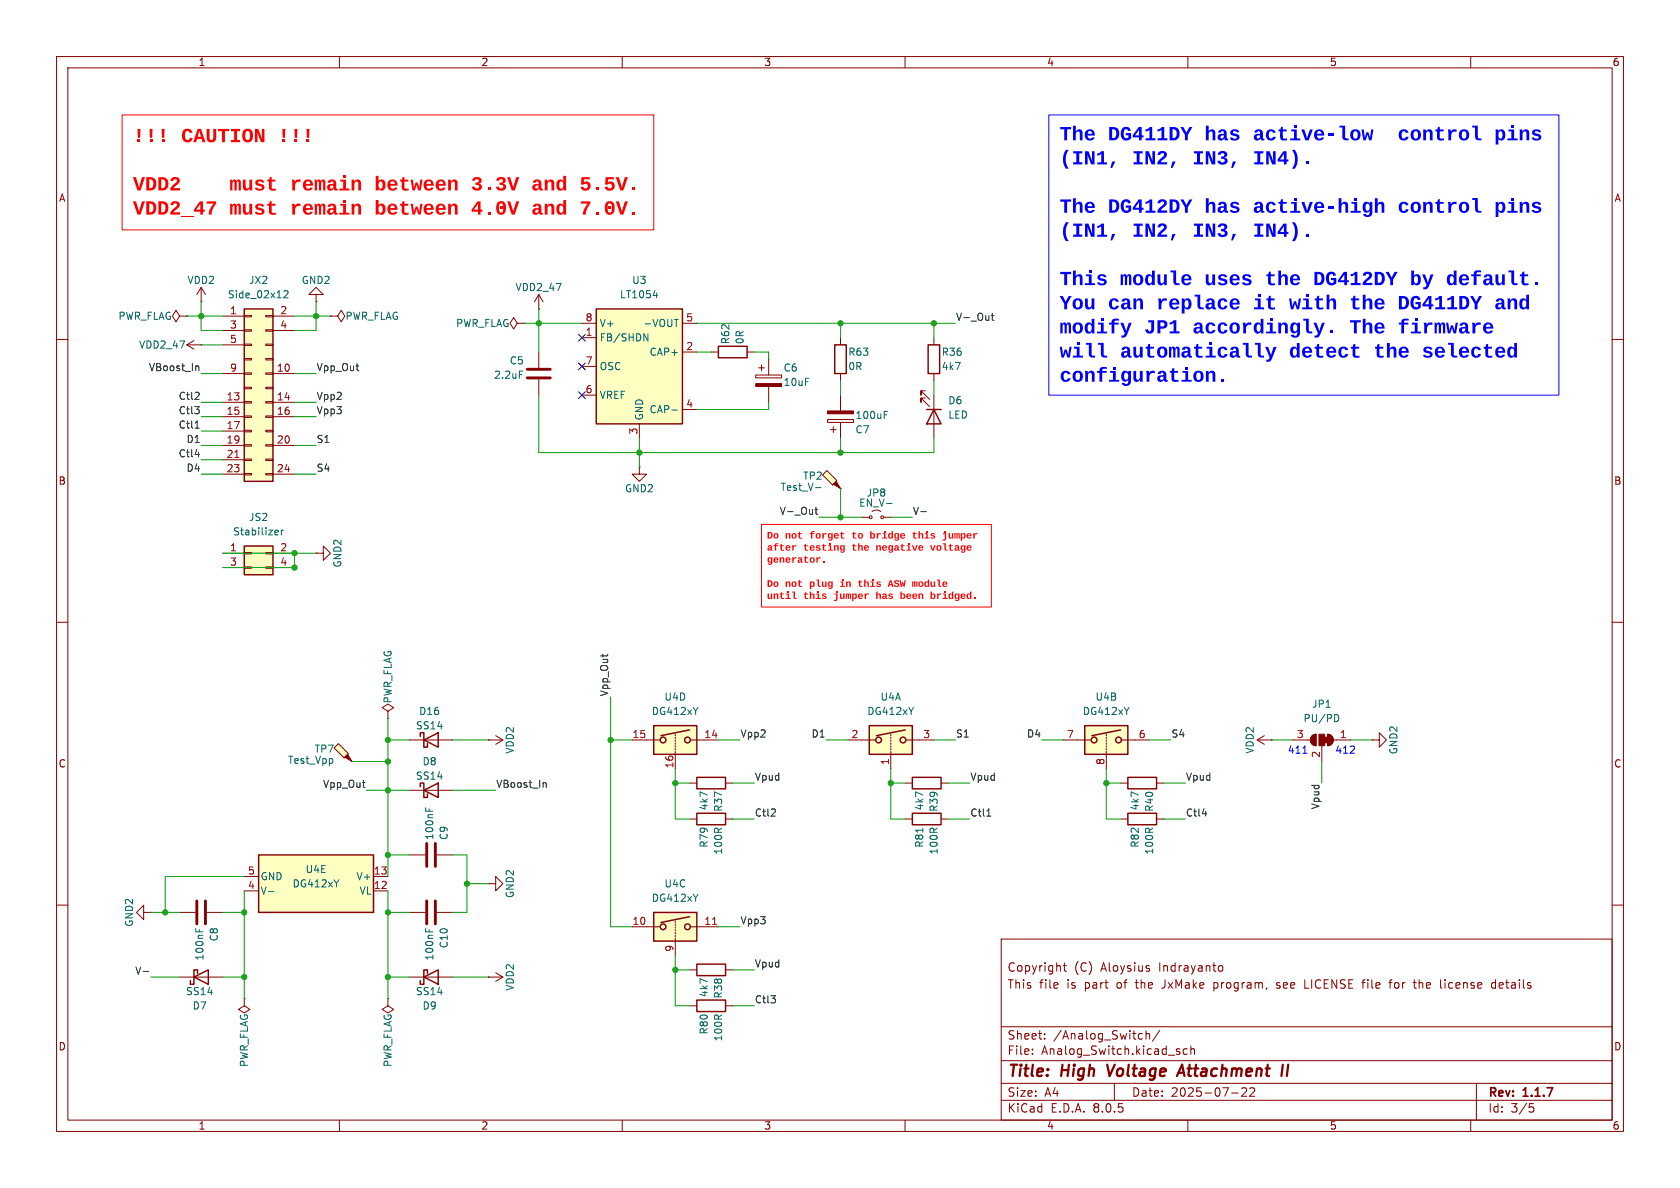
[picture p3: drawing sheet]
<svg xmlns="http://www.w3.org/2000/svg" width="297mm" height="210mm" viewBox="0 0 297 210" stroke-linecap="round" stroke-linejoin="round" font-family="sans-serif">
<defs><g id="words">
<g font-size="3.5" fill="#f00">
<text x="23.5" y="26.1">!!!</text>
<text x="32" y="26.1">CAUTION !!!</text>
<text x="23.5" y="34.6">VDD2</text>
<text x="40.6" y="34.6">must remain</text>
<text x="66.2" y="34.6">between</text>
<text x="83.2" y="34.6">3.3V</text>
<text x="93.9" y="34.6">and 5.5V.</text>
<text x="23.5" y="38.9">VDD2_47 must remain</text>
<text x="66.2" y="38.9">between</text>
<text x="83.2" y="38.9">4.0V</text>
<text x="93.9" y="38.9">and 7.0V.</text>
</g>
<g font-size="3.5" fill="#00f">
<text x="187.3" y="25.8">The DG411DY has active-low</text>
<text x="247.1" y="25.8">control</text>
<text x="264.2" y="25.8">pins</text>
<text x="187.3" y="30">(IN1,</text>
<text x="200.1" y="30">IN2,</text>
<text x="210.8" y="30">IN3,</text>
<text x="221.5" y="30">IN4).</text>
<text x="187.3" y="38.6">The DG412DY has active-high</text>
<text x="247.1" y="38.6">control</text>
<text x="264.2" y="38.6">pins</text>
<text x="187.3" y="42.8">(IN1,</text>
<text x="200.1" y="42.8">IN2,</text>
<text x="210.8" y="42.8">IN3,</text>
<text x="221.5" y="42.8">IN4).</text>
<text x="187.3" y="51.4">This</text>
<text x="198" y="51.4">module uses</text>
<text x="223.6" y="51.4">the</text>
<text x="232.1" y="51.4">DG412DY by default.</text>
<text x="187.3" y="55.6">You can replace</text>
<text x="187.3" y="59.9">modify</text>
<text x="202.3" y="59.9">JP1 accordingly.</text>
<text x="221.5" y="55.6">it</text>
<text x="227.9" y="55.6">with</text>
<text x="238.5" y="55.6">the</text>
<text x="238.5" y="59.9">The firmware</text>
<text x="247.1" y="55.6">DG411DY and</text>
<text x="187.3" y="64.2">will</text>
<text x="198" y="64.2">automatically</text>
<text x="227.9" y="64.2">detect</text>
<text x="242.8" y="64.2">the</text>
<text x="251.3" y="64.2">selected</text>
<text x="187.3" y="68.4">configuration.</text>
</g>
<g font-size="2.8" fill="#840000">
<text x="178" y="190.9">Title:</text>
<text x="187.7" y="190.9">High</text>
<text x="196.6" y="190.9">Voltage</text>
<text x="210" y="190.9">Attachment</text>
</g>
<g font-size="2.1" fill="#840000">
<text x="178" y="172">Copyright</text>
<text x="189.9" y="172">(C)</text>
<text x="194.7" y="172">Aloysius</text>
<text x="205" y="172">Indrayanto</text>
<text x="178" y="175">This</text>
<text x="183.7" y="175">file</text>
<text x="188.7" y="175">is</text>
<text x="191.9" y="175">part</text>
<text x="197.7" y="175">of</text>
<text x="201.2" y="175">the</text>
<text x="206" y="175">JxMake</text>
<text x="215.2" y="175">program,</text>
<text x="226.5" y="175">see</text>
<text x="231.6" y="175">LICENSE</text>
<text x="242.1" y="175">file</text>
<text x="247" y="175">for</text>
<text x="251.5" y="175">the</text>
<text x="256.3" y="175">license</text>
<text x="265.5" y="175">details</text>
<text x="178" y="184">Sheet:</text>
<text x="186.2" y="184">/Analog_Switch/</text>
<text x="178" y="186.7">File:</text>
<text x="184.1" y="186.7">Analog_Switch.kicad_sch</text>
<text x="178" y="196.9">KiCad</text>
<text x="178" y="194.1">Size:</text>
<text x="184.7" y="194.1">A4</text>
<text x="185.7" y="196.9">E.D.A.</text>
<text x="193.3" y="196.9">8.0.5</text>
<text x="200" y="194.1">Date:</text>
<text x="207" y="194.1">2025-07-22</text>
<text x="263" y="194.3">Rev:</text>
<text x="263" y="196.9">Id:</text>
<text x="267.1" y="196.9">3/5</text>
<text x="269.4" y="194.3">1.1.7</text>
</g>
<g font-size="1.8" fill="#840000">
<text x="35" y="11.9">1</text>
<text x="85" y="11.9">2</text>
<text x="135" y="11.9">3</text>
<text x="185" y="11.9">4</text>
<text x="235" y="11.9">5</text>
<text x="285" y="11.9">6</text>
<text x="10.3" y="35.9">A</text>
<text x="285.3" y="35.9">A</text>
<text x="10.3" y="85.9">B</text>
<text x="285.3" y="85.9">B</text>
<text x="10.3" y="135.9">C</text>
<text x="285.3" y="135.9">C</text>
<text x="10.3" y="185.9">D</text>
<text x="285.3" y="185.9">D</text>
<text x="35" y="199.9">1</text>
<text x="85" y="199.9">2</text>
<text x="135" y="199.9">3</text>
<text x="185" y="199.9">4</text>
<text x="235" y="199.9">5</text>
<text x="285" y="199.9">6</text>
</g>
<g font-size="1.8" fill="#006464">
<text x="33" y="50.4">VDD2</text>
<text x="40.2" y="52.9">Side_02x12</text>
<text x="43.9" y="50.4">JX2</text>
<text x="53.2" y="50.4">GND2</text>
<text x="91" y="51.7">VDD2_47</text>
<text x="109.5" y="52.9">LT1054</text>
<text x="111.7" y="50.4">U3</text>
<text x="20.8" y="56.7">PWR_FLAG</text>
<text x="61" y="56.7">PWR_FLAG</text>
<text x="80.5" y="58">PWR_FLAG</text>
<text x="105.9" y="58">V+</text>
<text x="113.6" y="58">-VOUT</text>
<text x="24.5" y="61.8">VDD2_47</text>
<text x="90" y="64.6">C5</text>
<text x="105.9" y="60.6">FB/SHDN</text>
<text x="105.9" y="65.6">OSC</text>
<text x="114.7" y="63.1">CAP+</text>
<text x="129.1" y="61" transform="rotate(-90 129.1 61)">R62</text>
<text x="131.7" y="61" transform="rotate(-90 131.7 61)">0R</text>
<text x="138.4" y="65.9">C6</text>
<text x="149.9" y="65.6">0R</text>
<text x="149.9" y="63.1">R63</text>
<text x="166.4" y="65.6">4k7</text>
<text x="166.4" y="63.1">R36</text>
<text x="87.2" y="67.2">2.2uF</text>
<text x="105.9" y="70.7">VREF</text>
<text x="138.4" y="68.4">10uF</text>
<text x="167.6" y="71.7">D6</text>
<text x="113.9" y="74.4" transform="rotate(-90 113.9 74.4)">GND</text>
<text x="114.7" y="73.3">CAP-</text>
<text x="151.1" y="76.8">C7</text>
<text x="151.1" y="74.3">100uF</text>
<text x="167.6" y="74.2">LED</text>
<text x="110.4" y="87.2">GND2</text>
<text x="137.9" y="87">Test_V-</text>
<text x="141.9" y="85">TP2</text>
<text x="151.8" y="89.8">EN_V-</text>
<text x="153.1" y="88">JP8</text>
<text x="41.1" y="94.8">Stabilizer</text>
<text x="43.9" y="92.3">JS2</text>
<text x="60.6" y="100.4" transform="rotate(-90 60.6 100.4)">GND2</text>
<text x="69.4" y="124.5" transform="rotate(-90 69.4 124.5)">PWR_FLAG</text>
<text x="117.4" y="124.1">U4D</text>
<text x="155.6" y="124.1">U4A</text>
<text x="193.6" y="124.1">U4B</text>
<text x="231.9" y="125.3">JP1</text>
<text x="73.4" y="129.1">SS14</text>
<text x="74" y="126.6">D16</text>
<text x="115.1" y="126.6">DG412xY</text>
<text x="153.2" y="126.6">DG412xY</text>
<text x="191.3" y="126.6">DG412xY</text>
<text x="230.3" y="127.9">PU/PD</text>
<text x="50.8" y="135.2">Test_Vpp</text>
<text x="55.5" y="133.3">TP7</text>
<text x="74.6" y="135.5">D8</text>
<text x="91" y="133.3" transform="rotate(-90 91 133.3)">VDD2</text>
<text x="221.8" y="133.3" transform="rotate(-90 221.8 133.3)">VDD2</text>
<text x="247.2" y="133.5" transform="rotate(-90 247.2 133.5)">GND2</text>
<text x="73.4" y="138">SS14</text>
<text x="125.3" y="143.4" transform="rotate(-90 125.3 143.4)">4k7</text>
<text x="127.9" y="143.6" transform="rotate(-90 127.9 143.6)">R37</text>
<text x="163.4" y="143.4" transform="rotate(-90 163.4 143.4)">4k7</text>
<text x="166" y="143.6" transform="rotate(-90 166 143.6)">R39</text>
<text x="201.5" y="143.4" transform="rotate(-90 201.5 143.4)">4k7</text>
<text x="204.1" y="143.6" transform="rotate(-90 204.1 143.6)">R40</text>
<text x="76.8" y="148.6" transform="rotate(-90 76.8 148.6)">100nF</text>
<text x="79.3" y="148.6" transform="rotate(-90 79.3 148.6)">C9</text>
<text x="125.3" y="150" transform="rotate(-90 125.3 150)">R79</text>
<text x="163.4" y="150" transform="rotate(-90 163.4 150)">R81</text>
<text x="201.5" y="150" transform="rotate(-90 201.5 150)">R82</text>
<text x="46" y="155.8">GND</text>
<text x="53.9" y="154.5">U4E</text>
<text x="62.9" y="155.8">V+</text>
<text x="127.9" y="151.2" transform="rotate(-90 127.9 151.2)">100R</text>
<text x="166" y="151.2" transform="rotate(-90 166 151.2)">100R</text>
<text x="204.1" y="151.2" transform="rotate(-90 204.1 151.2)">100R</text>
<text x="46" y="158.3">V-</text>
<text x="51.6" y="157.1">DG412xY</text>
<text x="63.5" y="158.3">VL</text>
<text x="91" y="158.9" transform="rotate(-90 91 158.9)">GND2</text>
<text x="115.1" y="159.6">DG412xY</text>
<text x="117.4" y="157.1">U4C</text>
<text x="23.7" y="163.9" transform="rotate(-90 23.7 163.9)">GND2</text>
<text x="38.7" y="166.5" transform="rotate(-90 38.7 166.5)">C8</text>
<text x="79.3" y="167.7" transform="rotate(-90 79.3 167.7)">C10</text>
<text x="36.2" y="169.9" transform="rotate(-90 36.2 169.9)">100nF</text>
<text x="76.8" y="169.9" transform="rotate(-90 76.8 169.9)">100nF</text>
<text x="32.8" y="176.1">SS14</text>
<text x="34" y="178.7">D7</text>
<text x="73.4" y="176.1">SS14</text>
<text x="74.6" y="178.7">D9</text>
<text x="91" y="175.2" transform="rotate(-90 91 175.2)">VDD2</text>
<text x="125.3" y="176.4" transform="rotate(-90 125.3 176.4)">4k7</text>
<text x="127.9" y="176.6" transform="rotate(-90 127.9 176.6)">R38</text>
<text x="125.3" y="183" transform="rotate(-90 125.3 183)">R80</text>
<text x="127.9" y="184.2" transform="rotate(-90 127.9 184.2)">100R</text>
<text x="44" y="188.7" transform="rotate(-90 44 188.7)">PWR_FLAG</text>
<text x="69.4" y="188.7" transform="rotate(-90 69.4 188.7)">PWR_FLAG</text>
</g>
<g font-size="1.8" fill="#a90000">
<text x="40.6" y="55.6">1</text>
<text x="40.6" y="58.2">3</text>
<text x="49.5" y="55.6">2</text>
<text x="49.5" y="58.2">4</text>
<text x="103.4" y="59.4">1</text>
<text x="103.4" y="56.9">8</text>
<text x="121.2" y="56.9">5</text>
<text x="40.6" y="60.7">5</text>
<text x="40.6" y="65.8">9</text>
<text x="48.9" y="65.8">10</text>
<text x="103.4" y="64.5">7</text>
<text x="121.2" y="62">2</text>
<text x="40" y="70.9">13</text>
<text x="48.9" y="70.9">14</text>
<text x="103.4" y="69.6">6</text>
<text x="40" y="73.4">15</text>
<text x="40" y="75.9">17</text>
<text x="48.9" y="73.4">16</text>
<text x="112.8" y="76.9" transform="rotate(-90 112.8 76.9)">3</text>
<text x="121.2" y="72.1">4</text>
<text x="40" y="78.5">19</text>
<text x="40" y="81">21</text>
<text x="40" y="83.6">23</text>
<text x="48.9" y="78.5">20</text>
<text x="48.9" y="83.6">24</text>
<text x="40.6" y="97.5">1</text>
<text x="40.6" y="100.1">3</text>
<text x="49.5" y="97.5">2</text>
<text x="49.5" y="100.1">4</text>
<text x="111.7" y="130.6">15</text>
<text x="124.4" y="130.6">14</text>
<text x="150.4" y="130.6">2</text>
<text x="163.1" y="130.6">3</text>
<text x="188.5" y="130.6">7</text>
<text x="201.2" y="130.6">6</text>
<text x="229.2" y="130.6">3</text>
<text x="236.8" y="130.6">1</text>
<text x="119.1" y="135.9" transform="rotate(-90 119.1 135.9)">16</text>
<text x="157.2" y="135.3" transform="rotate(-90 157.2 135.3)">1</text>
<text x="195.3" y="135.3" transform="rotate(-90 195.3 135.3)">8</text>
<text x="233.4" y="134.1" transform="rotate(-90 233.4 134.1)">2</text>
<text x="43.7" y="154.7">5</text>
<text x="66" y="154.7">13</text>
<text x="43.7" y="157.2">4</text>
<text x="66" y="157.2">12</text>
<text x="111.7" y="163.6">10</text>
<text x="124.4" y="163.6">11</text>
<text x="119.1" y="168.3" transform="rotate(-90 119.1 168.3)">9</text>
</g>
<g font-size="1.8" fill="#0f0f0f">
<text x="168.9" y="56.8">V-_Out</text>
<text x="26.2" y="65.7">VBoost_In</text>
<text x="55.9" y="65.7">Vpp_Out</text>
<text x="31.5" y="70.8">Ctl2</text>
<text x="55.9" y="70.8">Vpp2</text>
<text x="31.5" y="73.3">Ctl3</text>
<text x="31.5" y="75.9">Ctl1</text>
<text x="55.9" y="73.3">Vpp3</text>
<text x="31.5" y="80.9">Ctl4</text>
<text x="32.9" y="83.5">D4</text>
<text x="32.9" y="78.4">D1</text>
<text x="55.9" y="83.5">S4</text>
<text x="55.9" y="78.4">S1</text>
<text x="137.7" y="91.1">V-_Out</text>
<text x="161.3" y="91.1">V-</text>
<text x="107.6" y="123.2" transform="rotate(-90 107.6 123.2)">Vpp_Out</text>
<text x="130.8" y="130.5">Vpp2</text>
<text x="143.4" y="130.5">D1</text>
<text x="168.9" y="130.5">S1</text>
<text x="181.5" y="130.5">D4</text>
<text x="207" y="130.5">S4</text>
<text x="57" y="139.4">Vpp_Out</text>
<text x="87.6" y="139.4">VBoost_In</text>
<text x="133.3" y="138.1">Vpud</text>
<text x="171.4" y="138.1">Vpud</text>
<text x="209.5" y="138.1">Vpud</text>
<text x="233.3" y="143.2" transform="rotate(-90 233.3 143.2)">Vpud</text>
<text x="133.3" y="144.4">Ctl2</text>
<text x="171.4" y="144.4">Ctl1</text>
<text x="209.5" y="144.4">Ctl4</text>
<text x="130.8" y="163.5">Vpp3</text>
<text x="23.8" y="172.4">V-</text>
<text x="133.3" y="171.1">Vpud</text>
<text x="133.3" y="177.5">Ctl3</text>
</g>
<g font-size="1.8" fill="#f00">
<text x="135.6" y="95.7">Do not</text>
<text x="143" y="95.7">forget</text>
<text x="150.5" y="95.7">to</text>
<text x="153.7" y="95.7">bridge</text>
<text x="161.2" y="95.7">this</text>
<text x="166.5" y="95.7">jumper</text>
<text x="135.6" y="97.8">after</text>
<text x="135.6" y="100">generator.</text>
<text x="142" y="97.8">testing</text>
<text x="150.5" y="97.8">the</text>
<text x="154.8" y="97.8">negative</text>
<text x="164.4" y="97.8">voltage</text>
<text x="135.6" y="104.2">Do not</text>
<text x="135.6" y="106.4">until</text>
<text x="142" y="106.4">this</text>
<text x="143" y="104.2">plug</text>
<text x="147.3" y="106.4">jumper</text>
<text x="148.4" y="104.2">in</text>
<text x="151.6" y="104.2">this</text>
<text x="154.8" y="106.4">has been bridged.</text>
<text x="156.9" y="104.2">ASWmodule</text>
</g>
<g font-size="1.8" fill="#0000c2">
<text x="227.6" y="133.6">411</text>
<text x="236" y="133.6">412</text>
</g>
</g></defs>
<g fill="none" stroke="#840000" stroke-width=".18">
<path d="M10 10h277v190h-277zM12 12h273v186h-273zM60 10v2M110 10v2M160 10v2M210 10v2M260 10v2M10 60h2M35.6 53.3h.1M35.6 50.8l-.8 1.3M35.6 50.8v2.5M35.6 50.8l.7 1.3"/>
<path d="M55.9 52.1h1.2l-1.2-1.3-1.3 1.3h1.3v1.2M55.9 53.3h.1M58.4 55.9h1.3l.6 1 .7-1-.7-1-.6 1M58.4 55.9h.1M95.2 54.6h.1M95.2 52.1l-.7 1.2M95.2 52.1v2.5M95.2 52.1l.8 1.2M285 60h2M10 110h2M285 110h2M68.6 125.7l1-.6-1-.6-1 .6 1 .6v1.3"/>
<path d="M68.6 127h.1M72.4 130.8h7.6M86.4 130.8h.1M86.4 130.8h2.5M87.6 130l1.3 .8M88.9 130.8l-1.3 .8M10 160h2M72.4 151.1h2.8M77.2 151.1h2.8M86.4 156.2h1.2v-1.3l1.3 1.3-1.3 1.3v-1.3M86.4 156.2h.1M285 160h2"/>
<path d="M72.4 172.7h7.6M72.4 161.3h2.8M77.2 161.3h2.8M86.4 172.7h.1M86.4 172.7h2.5M87.6 172l1.3 .7M88.9 172.7l-1.3 .8M121.9 171.5h1.3M128.3 171.5h1.2M177 166h108v32h-108zM188 170.7h.5M188.2 170.2v1.3l.3 .2"/>
<path d="M203 171.2l.2 .2-.2 .3M203 170.7l.2 .1M214.6 173.7v1.5M214.6 174.6l.1 .1M214.7 173.7l-.1 .1M215.5 170.8l.4-.1 .3 .3v.4l-.2 .2h-.5M225.7 174.6l.4 .1M225.9 173.7l-.2 .2 .2 .3M230.7 173.2v1.5h.7M240.7 173.7h.6M241.3 173.2l-.3 .1M245.5 173.7h.6"/>
<path d="M246.1 173.2l-.4 .2v1.3M249.8 173.7h.6M250.1 174.6l.3 .1M255.5 173.2v.1M255.5 173.7v1M264.4 173.8l-.4-.1-.3 .3v.4l.1 .2h.6M264.4 173.2v1.5M60 198v2M110 198v2M160 198v2M177 194.5h108M177 191.5h108"/>
<path d="M177 187.5h108M177 181.5h108M182.5 186.3v.1M182.5 185.5v.1M184.7 183.6v.1M184.7 182.8v.1M197 191.5v3M202.6 182.8l.2-.1 .4 .1v.9M202.6 182.2v1.5M205 182.1l-1.3 2M208.2 185.9l.3 .1 .1 .2-.2 .2h-.3M208.2 185.4l.3 .1"/>
<path d="M209.9 185.5l-.4-.1-.3 .3v.4l.1 .2h.6M210 198v2M210.5 185.5l.2-.1 .4 .1 .1 .9M210.5 184.9v1.5M217.7 193.2h1.2M219.5 192.4l.6-.1 .2 .1 .1 .3-.9 1.1h.9M221 192.4l.5-.1 .2 .1 .1 .3-.9 1.1h.9M260 198v2M261 191.5v6.5M270.4 195.1h.7M270.5 195.7h.4l.3 .3-.2 .5-.5 .1"/>
</g>
<path d="M195.7 188.2l.5 2M208.1 190.2l.9-2 .4 2M208.3 189.6h1M226.8 188.2l-.3 2M227.7 188.2l-.2 2" fill="none" stroke="#840000" stroke-width=".4"/>
<path d="M74.3 130.2v-.7h.6v2.6h.7v-.7M74.9 130.8l2.6-1.3v2.6zM74.9 172.7l2.6-1.2v2.5zM75.6 172.1v-.6h-.7v2.5h-.6v-.6M123.2 170.4h5.1v2.1h-5.1z" fill="none" stroke="#840000" stroke-width=".25"/>
<path d="M75.4 149.1v4.1M75.4 159.3v4M77 149.1v4.1M77 159.3v4" fill="none" stroke="#840000" stroke-width=".51"/>
<path d="M75.3 142.8v.6M75.9 143v.4M75.3 164.1v.6M75.9 164.3v.4" fill="none" stroke="#006464" stroke-width=".18"/>
<path d="M43.2 54.6h5.1v30.5h-5.1z" fill="#ffffc2"/>
<g fill="none" stroke="#840000" stroke-width=".18">
<path d="M31.7 55.9l-.6-1-.6 1 .6 1 .6-1h1.3M33 55.9h.1M39.4 55.9h3.8M39.4 58.4h3.8M43.2 58.3h1.2v.2h-1.2zM43.2 55.8h1.2v.2h-1.2zM47 58.3h1.3v.2h-1.3zM47 55.8h1.3v.2h-1.3zM48.3 55.9h3.8M48.3 58.4h3.8M91.4 57.2l-.6-1.1-.6 1.1 .6 1 .6-1h1.3M92.7 57.2h.1"/>
<path d="M33 61h2.6M33 61l1.3 .7M34.3 60.2l-1.3 .8M35.6 61h.1M39.4 66h3.8M39.4 71.1h3.8M39.4 73.7h3.8M39.4 76.2h3.8M39.4 78.7h3.8M39.4 61h3.8M43.2 78.6h1.2v.3h-1.2zM43.2 76.1h1.2v.2h-1.2z"/>
<path d="M43.2 73.5h1.2v.3h-1.2zM43.2 71h1.2v.2h-1.2zM43.2 68.5h1.2v.2h-1.2zM43.2 65.9h1.2v.3h-1.2zM43.2 63.4h1.2v.2h-1.2zM43.2 60.8h1.2v.3h-1.2zM47 78.6h1.3v.3h-1.3zM47 76.1h1.3v.2h-1.3zM47 73.5h1.3v.3h-1.3zM47 71h1.3v.2h-1.3zM47 68.5h1.3v.2h-1.3zM47 65.9h1.3v.3h-1.3z"/>
<path d="M47 63.4h1.3v.2h-1.3zM47 60.8h1.3v.3h-1.3zM48.3 66h3.8M48.3 71.1h3.8M48.3 73.7h3.8M48.3 78.7h3.8M95.2 62.2v2.8M95.2 67.1v2.8M39.4 81.3h3.8M39.4 83.8h3.8M43.2 83.7h1.2v.2h-1.2zM43.2 81.2h1.2v.2h-1.2z"/>
<path d="M47 83.7h1.3v.2h-1.3zM47 81.2h1.3v.2h-1.3zM48.3 83.8h3.8M160 138.4h1.3M166.4 138.4h1.2M160 144.8h1.3M166.4 144.8h1.2"/>
</g>
<path d="M43.2 54.6h5.1v30.5h-5.1zM161.3 137.4h5.1v2h-5.1zM161.3 143.8h5.1v2h-5.1z" fill="none" stroke="#840000" stroke-width=".25"/>
<path d="M41.5 80.9h.7" fill="none" stroke="#a90000" stroke-width=".18"/>
<path d="M50.2 51.5l.5-.1 .2 .3-.8 .9h.8M91.8 65.6h.6M163.1 146.4v.7" fill="none" stroke="#006464" stroke-width=".18"/>
<path d="M93.2 66.8h4.1M93.2 65.3h4.1" fill="none" stroke="#840000" stroke-width=".51"/>
<path d="M153.7 128.3h7.6v5.1h-7.6z" fill="#ffffc2"/>
<g fill="none" stroke="#840000" stroke-width=".25">
<path d="M153.7 128.3h7.6v5.1h-7.6zM160 129l-5.1 1"/>
<circle cx="155.3" cy="130.8" r=".51"/>
<circle cx="159.6" cy="130.8" r=".51"/>
</g>
<g fill="none" stroke="#840000" stroke-width=".18">
<path d="M152.4 91.4h1.3M156.2 91.4h1.3M149.9 130.8h4.8M157.5 129.8v.2M157.5 130.3v.3M157.5 130.8v.3M157.5 131.3v.3M157.5 131.8v.3M157.5 132.3v.3M157.5 132.8v3.1M160.3 130.8h4.8"/>
<circle cx="153.9" cy="91.4" r=".25"/>
<circle cx="156" cy="91.4" r=".25"/>
</g>
<path d="M156.7 89h1M161.5 125l-.4 .7" fill="none" stroke="#006464" stroke-width=".18"/>
<path d="M191.8 128.3h7.6v5.1h-7.6z" fill="#ffffc2"/>
<g fill="none" stroke="#840000" stroke-width=".25">
<path d="M127 61.2h5.1v2h-5.1zM191.8 128.3h7.6v5.1h-7.6zM198.1 129l-5.1 1"/>
<circle cx="193.4" cy="130.8" r=".51"/>
<circle cx="197.7" cy="130.8" r=".51"/>
</g>
<g fill="none" stroke="#840000" stroke-width=".18">
<path d="M125.7 62.2h1.3M132.1 62.2h1.2M133.6 66.3h4.6v.5h-4.6zM134.1 65h1M134.6 64.5v1M135.9 63.5v2.8M135.9 68.3v2.8M188 130.8h4.8M195.6 129.8v.2M195.6 130.3v.3M195.6 130.8v.3M195.6 131.3v.3"/>
<path d="M195.6 131.8v.3M195.6 132.3v.3M195.6 132.8v3.1M198.4 130.8h4.8"/>
</g>
<path d="M199.6 125l-.4 .7" fill="none" stroke="#006464" stroke-width=".18"/>
<path d="M133.6 67.8h4.6v.5h-4.6z" fill="#840000" stroke="#840000" stroke-width=".18"/>
<path d="M105.4 54.6h15.2v20.3h-15.2z" fill="#ffffc2"/>
<path d="M105.4 54.6h15.2v20.3h-15.2zM147.6 61h2v5h-2z" fill="none" stroke="#840000" stroke-width=".25"/>
<g fill="none" stroke="#840000" stroke-width=".18">
<path d="M102.9 59.7h2.5M102.9 57.2h2.5M120.6 57.2h2.6M148.6 59.7v1.3M102.9 69.9h2.5M102.9 64.8h2.5M113 74.9v2.6M120.6 62.2h2.6M120.6 72.4h2.6M146.3 74.2h4.6v.5h-4.6zM146.8 75.9h1M147.3 75.4v1.1"/>
<path d="M148.6 66v1.3M148.6 69.9v2.7M148.6 74.7v2.8"/>
</g>
<path d="M113.8 59l.7 1.3v-1.3M115.5 52.2h.8M116.1 51.8v.8M119.2 56.5h.7M118.8 72.5h.9M156.3 73.3h.4M156.3 72.7h.6" fill="none" stroke="#006464" stroke-width=".18"/>
<path d="M146.3 72.6h4.6v.6h-4.6z" fill="#840000" stroke="#840000" stroke-width=".18"/>
<path d="M43.2 96.5h5.1v5.1h-5.1z" fill="#ffffc2"/>
<g fill="none" stroke="#840000" stroke-width=".18">
<path d="M165.1 59.7v1.3M163.6 69.1h-.8v.8v-.8l1.5 1.5M163.6 70.4h-.8v.7v-.7l1.5 1.5M165.1 66v1.3M165.1 69.9v7.6M39.4 97.8h3.8M43.2 97.7h1.2v.2h-1.2zM47 97.7h1.3v.2h-1.3zM48.3 97.8h3.8M55.9 97.8h1.2v-1.3l1.3 1.3-1.3 1.3v-1.3M55.9 97.8h.1M39.4 100.3h3.8"/>
<path d="M43.2 100.2h1.2v.3h-1.2zM47 100.2h1.3v.3h-1.3zM48.3 100.3h3.8M72.4 139.7h7.6M198.1 138.4h1.3M204.5 138.4h1.2M222.2 130.8l1.3 .8M222.2 130.8h2.6M223.5 130l-1.3 .8M224.8 130.8h.1M228.6 130.8h3M231.9 130.1l.8-.3v2a1.02 1.02 0 0 1-1-.6 1.02 1.02 0 0 1 .2-1.1z"/>
<path d="M233.7 131.8v2.8M234.7 129.8a1.02 1.02 0 0 1 1 1 1.02 1.02 0 0 1-1 1zM235.7 130.8h3.1M242.6 130.8h1.2v-1.3l1.3 1.3-1.3 1.3v-1.3M242.6 130.8h.1M198.1 144.8h1.3M204.5 144.8h1.2"/>
</g>
<path d="M163.8 72.4h2.6M164.1 61h2v5h-2zM165.1 72.4l1.3 2.5h-2.6zM43.2 96.5h5.1v5.1h-5.1zM74.3 139.1v-.7h.6v2.6h.7v-.7M74.9 139.7l2.6-1.3v2.6zM199.4 137.4h5.1v2h-5.1zM199.4 143.8h5.1v2h-5.1z" fill="none" stroke="#840000" stroke-width=".25"/>
<path d="M48.8 93.7l.3 .1 .1 .2-.6 .1M49.1 94.5l-.3 .1M49.7 93.7v.9M50.1 93.7l-.4 .3M236.3 126.3a.68 .68 0 0 1 .4 .6 .68 .68 0 0 1-.4 .7" fill="none" stroke="#006464" stroke-width=".18"/>
<g fill="#840000" stroke="#840000" stroke-width=".18">
<path d="M234.2 130.3h.5v1h-.5z"/>
<path d="M234.7 129.8a1.02 1.02 0 0 1 1 1 1.02 1.02 0 0 1-1 1z"/>
<path d="M233.2 129.8h1v2h-1z"/>
<path d="M231.9 130.1l.8-.3v2a1.02 1.02 0 0 1-1-.6 1.02 1.02 0 0 1 .2-1.1z"/>
</g>
<path d="M115.6 161.3h7.6v5.1h-7.6z" fill="#ffffc2"/>
<g fill="none" stroke="#840000" stroke-width=".25">
<path d="M123.2 143.8h5.1v2h-5.1zM115.6 161.3h7.6v5.1h-7.6zM121.9 162.1l-5.1 1"/>
<circle cx="117.2" cy="163.8" r=".51"/>
<circle cx="121.5" cy="163.8" r=".51"/>
</g>
<path d="M121.9 144.8h1.3M128.3 144.8h1.2M111.8 163.8h4.8M119.4 162.8v.3M119.4 163.3v.3M119.4 163.8v.3M119.4 164.3v.3M119.4 164.8v.3M119.4 165.4v.2M119.4 165.9v3M122.2 163.8h4.8" fill="none" stroke="#840000" stroke-width=".18"/>
<path d="M126 163.4h.7" fill="none" stroke="#a90000" stroke-width=".18"/>
<path d="M123.4 158.1l-.4 .6" fill="none" stroke="#006464" stroke-width=".18"/>
<path d="M115.6 128.3h7.6v5.1h-7.6z" fill="#ffffc2"/>
<g fill="none" stroke="#840000" stroke-width=".25">
<path d="M115.6 128.3h7.6v5.1h-7.6zM121.9 129l-5.1 1M123.2 137.4h5.1v2h-5.1zM123.2 176.8h5.1v2h-5.1z"/>
<circle cx="117.2" cy="130.8" r=".51"/>
<circle cx="121.5" cy="130.8" r=".51"/>
</g>
<g fill="none" stroke="#840000" stroke-width=".18">
<path d="M111.8 130.8h4.8M119.4 129.8v.2M119.4 130.3v.3M119.4 130.8v.3M119.4 131.3v.3M119.4 131.8v.3M119.4 132.3v.3M119.4 132.8v3.1M121.9 138.4h1.3M122.2 130.8h4.8M128.3 138.4h1.2M31.7 161.3h2.8"/>
<path d="M36.6 161.3h2.8M121.9 177.8h1.3M128.3 177.8h1.2"/>
</g>
<path d="M123.4 125l-.4 .7M34.6 164.1v.6M35.2 164.3v.4" fill="none" stroke="#006464" stroke-width=".18"/>
<path d="M34.8 159.3v4M36.3 159.3v4" fill="none" stroke="#840000" stroke-width=".51"/>
<path d="M145.4 83.9l.8-.7 1.8 1.8-.8 .7z" fill="#ffffc2"/>
<path d="M147.8 85.1l.8 1.3-1.3-.8z" fill="#840000" stroke="#840000" stroke-width=".18"/>
<path d="M113 82.6v1.2h1.3l-1.3 1.3-1.2-1.3h1.2M113 82.6h.1M145.4 83.9l.8-.7 1.8 1.8-.8 .7zM148.6 86.4h.1M43.2 176.5v1.3l-1 .6 1 .7 1-.7-1-.6M43.2 176.5h.1" fill="none" stroke="#840000" stroke-width=".18"/>
<path d="M144.2 86.2h.9" fill="none" stroke="#006464" stroke-width=".18"/>
<path d="M59.1 132.2l.7-.8 1.8 1.8-.8 .8z" fill="#ffffc2"/>
<path d="M61.5 133.4l.7 1.2-1.2-.7z" fill="#840000" stroke="#840000" stroke-width=".18"/>
<path d="M59.1 132.2l.7-.8 1.8 1.8-.8 .8zM62.2 134.6h.1M31.7 172.7h7.7" fill="none" stroke="#840000" stroke-width=".18"/>
<path d="M34.3 172.7l2.5-1.2v2.5zM34.9 172.1v-.6h-.6v2.5h-.6v-.6" fill="none" stroke="#840000" stroke-width=".25"/>
<path d="M45.7 151.1h20.3v10.2h-20.3z" fill="#ffffc2"/>
<path d="M45.7 151.1h20.3v10.2h-20.3z" fill="none" stroke="#840000" stroke-width=".25"/>
<path d="M43.2 157.5h2.5M43.2 154.9h2.5M66 157.5h2.6M66 154.9h2.6M25.4 161.3v-1.3l-1.3 1.3 1.3 1.3v-1.3h1.3M26.7 161.3h.1M68.6 176.5v1.3l-1 .6 1 .7 1-.7-1-.6M68.6 176.5h.1" fill="none" stroke="#840000" stroke-width=".18"/>
<path d="M47.5 157.6h.9M59.9 155.5l-.4 .7" fill="none" stroke="#006464" stroke-width=".18"/>
<g fill="none" stroke="#0f0f0f" stroke-width=".18">
<path d="M175.2 55.8h.5M175.4 55.4v1.1l.3 .1M34.4 71.9h.8l-.4 .5M34.4 70.6h.8M34.5 75.7h.7M34.8 64.7l.4 .2v.6M35.2 72.5v.5M35.2 69.5v.4M34.5 80.3h.8M144.1 90.1h.5M144.3 89.7v1l.3 .2M162.8 90.4h.9"/>
<path d="M96.2 138.3l.4 .2v.7M136.3 144.3h.8M137 143.1v.4M174.5 144.3h.7M212.6 143.8h.7M25.3 171.7h1M136.3 176h.8l-.4 .5M137 176.6v.6"/>
</g>
<path d="M230.3 133.2h.8M238.7 133.2h.8M239.4 132v.4" fill="none" stroke="#0000c2" stroke-width=".18"/>
<path d="M185.4 20.3h90.2v49.6h-90.2z" fill="none" stroke="#00f" stroke-width=".18"/>
<g fill="#00f">
<path d="M238.9 23.1a.96 .96 0 0 1 1.4 .1 .96 .96 0 0 1-.1 1.4 .96 .96 0 0 1-1.3-.1l-.2-.7h.5a.45 .45 0 0 0 .4 .7 .45 .45 0 0 0 .4-.7 .45 .45 0 0 0-.4-.6 .45 .45 0 0 0-.4 .6h-.5z"/>
<path d="M240.7 22.9h.4l.2 1.5 .3-1h.3l.3 1 .2-1.5h.4l-.3 1.9h-.5l-.3-1-.3 1h-.4z"/>
<path d="M260.3 22.2h1v2.1l.6 .2v.3h-.6a.56 .56 0 0 1-.5-.7v-1.6h-.5z"/>
<path d="M196.6 28.6h.6l-.6 1.1h-.3z"/>
<path d="M207.3 28.6h.5l-.5 1.1h-.3z"/>
<path d="M217.9 28.6h.6l-.5 1.1h-.3z"/>
<path d="M230.8 28.6h.5v.5h-.5z"/>
<path d="M241.2 35.8a.62 .62 0 0 1 .9 .2l.1-.3h.4v1.8a.86 .86 0 0 1-.7 .8 .86 .86 0 0 1-.9-.4l.5-.1a.38 .38 0 0 0 .5 .2 .38 .38 0 0 0 .1-.5v-.2a.69 .69 0 0 1-.9 .2 .69 .69 0 0 1-.3-.9h.5a.38 .38 0 0 0 .2 .6 .38 .38 0 0 0 .5-.2v-.2a.56 .56 0 0 0-.5-.8l-.2 .6h-.5z"/>
<path d="M243.1 35h.5l-.1 1.1a.62 .62 0 0 1 .8-.4 .62 .62 0 0 1 .4 .7v1.2h-.5v-1.1a.37 .37 0 0 0-.4-.5 .37 .37 0 0 0-.2 .6v1h-.5z"/>
<path d="M260.3 35h1v2.1l.6 .2v.3h-.6a.56 .56 0 0 1-.5-.7v-1.6h-.5z"/>
<path d="M196.6 41.4h.6l-.6 1.1h-.3z"/>
<path d="M207.3 41.4h.5l-.5 1.1h-.3z"/>
<path d="M217.9 41.4h.6l-.5 1.1h-.3z"/>
<path d="M230.8 41.4h.5v.5h-.5z"/>
<path d="M269.2 48h.3v.5h.6v.3h-.6v1a.47 .47 0 0 0 .7 .3v.3h-.4a.59 .59 0 0 1-.8-.6v-1h-.3v-.3h.3z"/>
<path d="M271.4 49.9h.5v.5h-.5z"/>
<path d="M217.6 53a.92 .92 0 0 1 1.1-.2 .92 .92 0 0 1 .5 1h-1.3a.43 .43 0 0 0 .2 .5 .43 .43 0 0 0 .6-.1h.4a.94 .94 0 0 1-1.1 .5 .94 .94 0 0 1-.6-1.2h1.3a.41 .41 0 0 0-.4-.5 .41 .41 0 0 0-.4 .5h-.5z"/>
<path d="M224.4 52.3h.3v.5h.6v.3h-.6v.9a.47 .47 0 0 0 .7 .3v.4h-.5a.59 .59 0 0 1-.7-.6v-1h-.3v-.3h.3z"/>
<path d="M234.5 52.1h.5v1a.62 .62 0 0 1 .7-.4 .62 .62 0 0 1 .5 .8v1.2h-.5v-1.1a.37 .37 0 0 0-.4-.5 .37 .37 0 0 0-.3 .5v1.1h-.5z"/>
<path d="M232.2 57.1h.5l.5 1.5 .5-1.5h.5l-.8 1.9a.79 .79 0 0 1-1 .7v-.4a.45 .45 0 0 0 .6-.4z"/>
<path d="M235.1 58.4h.5v.5h-.5z"/>
<path d="M262.5 57.2a.92 .92 0 0 1 1-.1 .92 .92 0 0 1 .5 1h-1.3a.43 .43 0 0 0 .3 .5 .43 .43 0 0 0 .5-.2l.5 .1a.94 .94 0 0 1-1.2 .4 .94 .94 0 0 1-.6-1.1h1.3a.41 .41 0 0 0-.4-.5 .41 .41 0 0 0-.4 .5h-.5z"/>
<path d="M194.1 60.6h1v2.1l.6 .2v.3h-.6a.56 .56 0 0 1-.5-.6v-1.6h-.5z"/>
<path d="M221.9 60.6h1v2.1l.6 .2v.3h-.6a.56 .56 0 0 1-.5-.6v-1.6h-.5z"/>
<path d="M223.7 61.3h.5l.5 1.5 .5-1.5h.5l-.8 2a.79 .79 0 0 1-1 .6v-.3a.45 .45 0 0 0 .6-.4z"/>
<path d="M239.3 60.8h.3v.5h.7v.3h-.7v1a.47 .47 0 0 0 .7 .3v.3h-.4a.59 .59 0 0 1-.8-.6v-1h-.3v-.3h.3z"/>
<path d="M266.7 61.4a.61 .61 0 0 1 1 .2v-1h.5v2.6h-.5v-.3a.7 .7 0 0 1-.9 .2 .7 .7 0 0 1-.3-.8h.5a.42 .42 0 0 0 0 .4 .42 .42 0 0 0 .5 .1l.2-.3a.57 .57 0 0 0-.5-.9l-.2 .7h-.5z"/>
<path d="M211.2 65.8a.96 .96 0 0 1 1.3 .1 .96 .96 0 0 1 0 1.3 .96 .96 0 0 1-1.4 0l-.1-.7h.5a.45 .45 0 0 0 .4 .7 .45 .45 0 0 0 .4-.7 .45 .45 0 0 0-.4-.6 .45 .45 0 0 0-.4 .6h-.5z"/>
<path d="M213.2 65.6h.4l.1 .3a.62 .62 0 0 1 .7-.3 .62 .62 0 0 1 .5 .7v1.2h-.5v-1.1a.38 .38 0 0 0-.4-.5 .38 .38 0 0 0-.3 .5v1.1h-.5z"/>
<path d="M215.9 67h.5v.5h-.5z"/>
</g>
<path d="M134.6 92.7h40.7v14.6h-40.7z" fill="none" stroke="#f00" stroke-width=".18"/>
<g fill="#f00">
<path d="M148.8 94h.1v.3h.3v.1h-.3v.5l.1 .1h.3v.2l-.6-.1v-.7h-.2v-.1h.2z"/>
<path d="M159.3 94.3a.46 .46 0 0 1 .5 0 .46 .46 0 0 1 .2 .5h-.6l.2 .3 .4-.1a.47 .47 0 0 1-.6 .2 .47 .47 0 0 1-.3-.6h.7l-.2-.2-.2 .2h-.3z"/>
<path d="M164.6 94.3l.5-.1 .2 .3-.4-.1-.1 .2a.37 .37 0 0 1 .4 .1 .37 .37 0 0 1-.1 .5h-.4l-.2-.2 .5 .1 .1-.2a.43 .43 0 0 1-.5-.6z"/>
<path d="M140 96.4h.2l.1 .2 .2-.2h.3v.2l-.5 .1v.6h-.2z"/>
<path d="M148.6 96.4h.3l.2 .1v-.1h.2v.9a.43 .43 0 0 1-.3 .4 .43 .43 0 0 1-.5-.2h.5l.1-.3a.35 .35 0 0 1-.4 .1 .35 .35 0 0 1-.2-.4h.2a.21 .21 0 0 0 .3 .2 .21 .21 0 0 0 .1-.3 .2 .2 0 0 0-.2-.3 .22 .22 0 0 0-.2 .4h-.2z"/>
<path d="M162.5 96.5a.46 .46 0 0 1 .5-.1 .46 .46 0 0 1 .2 .5h-.6l.2 .3 .4-.1a.47 .47 0 0 1-.6 .2 .47 .47 0 0 1-.3-.5h.7l-.2-.3-.2 .3h-.3z"/>
<path d="M171 96.5a.46 .46 0 0 1 .5-.1 .46 .46 0 0 1 .3 .5h-.7l.2 .3 .5-.1a.47 .47 0 0 1-.6 .2 .47 .47 0 0 1-.3-.5h.6l-.2-.3-.2 .3h-.2z"/>
<path d="M144.3 98.5h.2l.1 .2 .1-.2h.4v.2l-.5 .2v.6h-.3z"/>
<path d="M145.6 99.2h.2v.3h-.2z"/>
<path d="M155 102.9l.5-.1 .2 .2-.4-.1-.1 .2a.37 .37 0 0 1 .4 .2 .37 .37 0 0 1-.1 .4h-.4l-.2-.2 .5 .1 .1-.2a.43 .43 0 0 1-.5-.5z"/>
<path d="M140 104.6h.5v1l.3 .1v.2l-.5-.2v-1h-.3z"/>
<path d="M145.4 105l.5-.1 .2 .3-.4-.1-.1 .1a.37 .37 0 0 1 .4 .2 .37 .37 0 0 1-.1 .5h-.4l-.2-.3 .5 .1 .1-.1a.43 .43 0 0 1-.5-.6z"/>
<path d="M172.3 105.6h.2v.3h-.2z"/>
</g>
<path d="M21.6 20.3h94v20.3h-94z" fill="none" stroke="#f00" stroke-width=".18"/>
<g fill="#f00">
<path d="M28.6 22.8h.5l-.1 1.6h-.4z"/>
<path d="M28.6 24.7h.5v.4h-.5z"/>
<path d="M54.2 22.8h.5l-.1 1.6h-.4z"/>
<path d="M54.2 24.7h.5v.4h-.5z"/>
<path d="M89.7 31.3h.5l.5 1.8 .6-1.8h.5l-.8 2.4h-.5z"/>
<path d="M111.8 33.2h.5v.5h-.5z"/>
<path d="M89.7 35.6h.5l.5 1.8 .6-1.8h.5l-.8 2.3h-.5z"/>
<path d="M111.8 37.4h.5v.5h-.5z"/>
</g>
<g fill="none" stroke="#009600" stroke-width=".18">
<path d="M33 55.9h6.4M35.6 53.3v5.1h3.8M52.1 55.9h6.3M55.9 53.3v5.1h-3.8M92.7 57.2h10.2M95.2 54.6v7.6M123.2 57.2h45.7M148.6 57.2v2.5M165.1 57.2v2.5M35.6 73.7h3.8M35.6 76.2h3.8M35.6 71.1h3.8"/>
<path d="M35.6 78.7h3.8M35.6 61h3.8M35.6 66h3.8M52.1 73.7h3.8M52.1 71.1h3.8M52.1 78.7h3.8M52.1 66h3.8M95.2 69.9v10.1h69.9v-2.5M113 77.5v5.1M123.2 62.2h2.5M133.3 62.2h2.6v1.3M135.9 71.1v1.3h-12.7"/>
<path d="M148.6 67.3v2.6M148.6 77.5v2.5M165.1 67.3v2.6M35.6 83.8h3.8M35.6 81.3h3.8M39.4 97.8h16.5M52.1 83.8h3.8M52.1 97.8v2.5h-12.7M144.8 91.4h7.6M148.6 86.4v5M157.5 91.4h3.8M62.2 134.6h6.4"/>
<path d="M64.8 139.7h7.6M68.6 127v27.9M68.6 130.8h3.8M80 130.8h6.4M80 139.7h7.6M107.9 130.8h3.9M107.9 123.2v40.6h3.9M119.4 138.4h2.5M119.4 135.9v8.9h2.5M127 130.8h3.8M129.5 138.4h3.8M146 130.8h3.9"/>
<path d="M157.5 138.4h2.5M157.5 135.9v8.9h2.5M165.1 130.8h3.8M167.6 138.4h3.8M184.1 130.8h3.9M195.6 138.4h2.5M195.6 135.9v8.9h2.5M203.2 130.8h3.8M205.7 138.4h3.8M224.8 130.8h3.8M233.7 134.6v3.8M238.8 130.8h3.8"/>
<path d="M43.2 157.5v19M43.2 154.9h-14v6.4M68.6 157.5v19M68.6 151.1h3.8M80 151.1h2.5v10.2h-2.5M82.5 156.2h3.9M129.5 144.8h3.8M167.6 144.8h3.8M205.7 144.8h3.8M26.7 161.3h5M26.7 172.7h5M39.4 161.3h3.8"/>
<path d="M39.4 172.7h3.8M68.6 161.3h3.8M68.6 172.7h3.8M80 172.7h6.4M119.4 171.5h2.5M119.4 168.9v8.9h2.5M127 163.8h3.8M129.5 171.5h3.8M129.5 177.8h3.8"/>
</g>
<path d="M102.3 59.1l1.2 1.2M103.5 59.1l-1.2 1.2M102.3 69.2l1.2 1.3M102.3 64.2l1.2 1.2M103.5 69.2l-1.2 1.3M103.5 64.2l-1.2 1.2" fill="none" stroke="#000084" stroke-width=".18"/>
<g fill="#009600" stroke="#009600" stroke-width=".18">
<circle cx="68.6" cy="130.8" r=".46"/>
<circle cx="68.6" cy="134.6" r=".46"/>
<circle cx="68.6" cy="172.7" r=".46"/>
<circle cx="29.2" cy="161.3" r=".46"/>
<circle cx="68.6" cy="139.7" r=".46"/>
<circle cx="43.2" cy="172.7" r=".46"/>
<circle cx="43.2" cy="161.3" r=".46"/>
<circle cx="82.5" cy="156.2" r=".46"/>
<circle cx="119.4" cy="171.5" r=".46"/>
<circle cx="107.9" cy="130.8" r=".46"/>
<circle cx="148.6" cy="91.4" r=".46"/>
<circle cx="148.6" cy="80" r=".46"/>
<circle cx="119.4" cy="138.4" r=".46"/>
<circle cx="95.2" cy="57.2" r=".46"/>
<circle cx="35.6" cy="55.9" r=".46"/>
<circle cx="113" cy="80" r=".46"/>
<circle cx="55.9" cy="55.9" r=".46"/>
<circle cx="68.6" cy="151.1" r=".46"/>
<circle cx="68.6" cy="161.3" r=".46"/>
<circle cx="157.5" cy="138.4" r=".46"/>
<circle cx="195.6" cy="138.4" r=".46"/>
<circle cx="52.1" cy="100.3" r=".46"/>
<circle cx="52.1" cy="97.8" r=".46"/>
<circle cx="148.6" cy="57.2" r=".46"/>
<circle cx="165.1" cy="57.2" r=".46"/>
</g>
<use href="#words"/>
</svg>
